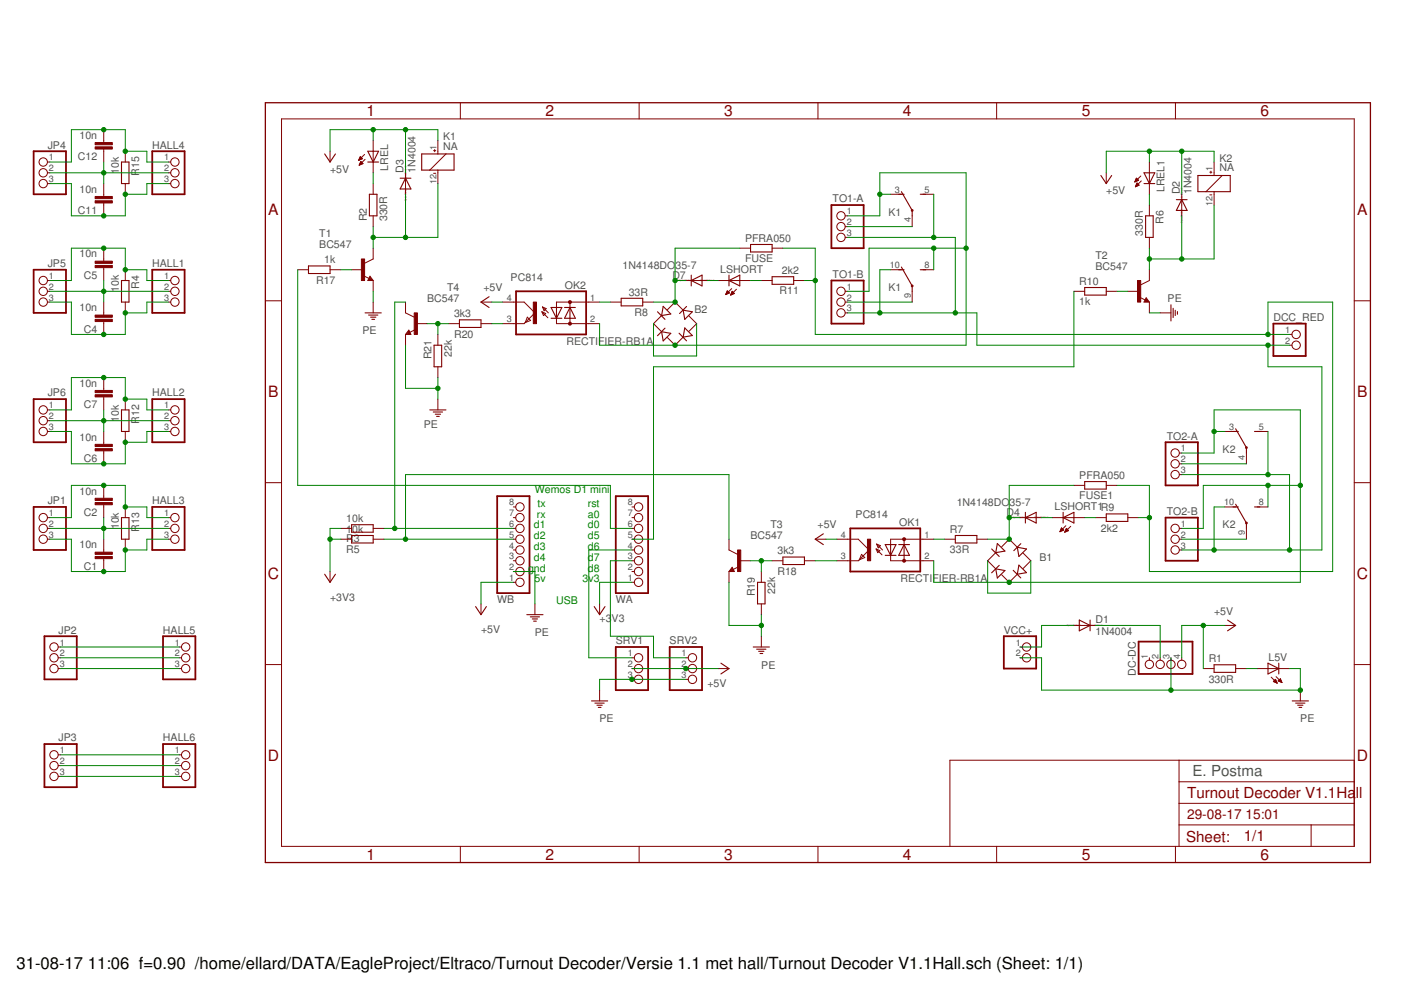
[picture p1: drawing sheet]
<svg xmlns="http://www.w3.org/2000/svg" width="297mm" height="210mm" viewBox="0 0 297 210" stroke-linecap="round" stroke-linejoin="round" font-family="sans-serif">
<defs><g id="words">
<g font-size="3.5">
<text x="3.5" y="205.4">31-08-17</text>
<text x="18.6" y="205.4">11:06 f=0.90 /home/ellard/DATA/EagleProject/Eltraco/Turnout Decoder/Versie 1.1 met hall/Turnout Decoder V1.1Hall.sch (Sheet: 1/1)</text>
</g>
<g font-size="3.3" fill="#800000">
<text x="77.7" y="24.7">1</text>
<text x="115.6" y="24.7">2</text>
<text x="153.5" y="24.7">3</text>
<text x="191.5" y="24.7">4</text>
<text x="229.4" y="24.7">5</text>
<text x="267.3" y="24.7">6</text>
<text x="56.9" y="45.7">A</text>
<text x="287.7" y="45.7">A</text>
<text x="56.9" y="84.2">B</text>
<text x="287.7" y="84.2">B</text>
<text x="56.8" y="122.8">C</text>
<text x="287.6" y="122.8">C</text>
<text x="56.8" y="161.3">D</text>
<text x="287.6" y="161.3">D</text>
<text x="77.7" y="182.3">1</text>
<text x="115.6" y="182.3">2</text>
<text x="153.5" y="182.3">3</text>
<text x="191.5" y="182.3">4</text>
<text x="229.4" y="182.3">5</text>
<text x="267.3" y="182.3">6</text>
</g>
<text font-size="3.2" fill="#505050" x="252.8" y="164.6">E. Postma</text>
<g font-size="3.2" fill="#800000">
<text x="251.7" y="169.2">Turnout Decoder V1.1Ha</text>
<text x="287.5" y="169.2">ll</text>
<text x="251.5" y="178.4">Sheet:</text>
<text x="263.7" y="178.3">1/1</text>
</g>
<g font-size="2.9" fill="#800000">
<text x="251.7" y="173.7">29-08-17</text>
<text x="264.1" y="173.7">15:01</text>
</g>
<g font-size="2.2" fill="#505050">
<text x="16.9" y="29.4">10n</text>
<text x="94" y="29.8">K1</text>
<text x="10.1" y="31.5">JP4</text>
<text x="16.5" y="34">C12</text>
<text x="32.3" y="31.5">HALL4</text>
<text x="94" y="31.7">NA</text>
<text x="258.5" y="34.3">K2</text>
<text x="16.9" y="40.9">10n</text>
<text x="25.2" y="36.8" transform="rotate(-90 25.2 36.8)">10k</text>
<text x="29.5" y="37.3" transform="rotate(-90 29.5 37.3)">R15</text>
<text x="70" y="36.6">+5V</text>
<text x="82.3" y="36.2" transform="rotate(-90 82.3 36.2)">LREL</text>
<text x="85.5" y="36.6" transform="rotate(-90 85.5 36.6)">D3</text>
<text x="88.1" y="36.6" transform="rotate(-90 88.1 36.6)">1N4004</text>
<text x="234.5" y="41.2">+5V</text>
<text x="246.9" y="40.7" transform="rotate(-90 246.9 40.7)">LREL1</text>
<text x="250.1" y="41.2" transform="rotate(-90 250.1 41.2)">D2</text>
<text x="252.6" y="41.2" transform="rotate(-90 252.6 41.2)">1N4004</text>
<text x="258.5" y="36.3">NA</text>
<text x="16.5" y="45.4">C11</text>
<text x="77.8" y="46.9" transform="rotate(-90 77.8 46.9)">R2</text>
<text x="82.1" y="46.9" transform="rotate(-90 82.1 46.9)">330R</text>
<text x="176.5" y="42.9">TO1-A</text>
<text x="188.4" y="45.8">K1</text>
<text x="246.6" y="47.5" transform="rotate(-90 246.6 47.5)">R6</text>
<text x="67.7" y="52.6">BC547</text>
<text x="67.7" y="50.3">T1</text>
<text x="158" y="51.3">PFRA050</text>
<text x="242.3" y="50" transform="rotate(-90 242.3 50)">330R</text>
<text x="10.1" y="56.6">JP5</text>
<text x="16.9" y="54.6">10n</text>
<text x="17.8" y="59.1">C5</text>
<text x="32.3" y="56.6">HALL1</text>
<text x="68.8" y="55.8">1k</text>
<text x="108.3" y="59.5">PC814</text>
<text x="132" y="57">1N4148DO</text>
<text x="142.6" y="59">D7</text>
<text x="143.2" y="57">35-7</text>
<text x="152.7" y="57.9">LSHORT</text>
<text x="158" y="55.6">FUSE</text>
<text x="165.8" y="58.1">2k2</text>
<text x="176.5" y="58.9">TO1-B</text>
<text x="232.3" y="57.2">BC547</text>
<text x="232.3" y="54.9">T2</text>
<text x="25.2" y="62" transform="rotate(-90 25.2 62)">10k</text>
<text x="29.5" y="61.2" transform="rotate(-90 29.5 61.2)">R4</text>
<text x="67" y="60.2">R17</text>
<text x="90.6" y="64.1">BC547</text>
<text x="94.8" y="61.8">T4</text>
<text x="102.5" y="61.8">+5V</text>
<text x="119.8" y="61.2">OK2</text>
<text x="133.3" y="62.7">33R</text>
<text x="165.3" y="62.4">R11</text>
<text x="188.4" y="61.8">K1</text>
<text x="228.8" y="64.7">1k</text>
<text x="228.8" y="60.4">R10</text>
<text x="247.6" y="64.1">PE</text>
<text x="16.9" y="66">10n</text>
<text x="17.8" y="70.6">C4</text>
<text x="76.8" y="70.9">PE</text>
<text x="96.3" y="67.3">3k3</text>
<text x="96.3" y="71.6">R20</text>
<text x="134.6" y="67">R8</text>
<text x="147.2" y="66.3">B2</text>
<text x="270" y="68.1">DCC_RED</text>
<text x="91.5" y="76.2" transform="rotate(-90 91.5 76.2)">R21</text>
<text x="95.8" y="75.7" transform="rotate(-90 95.8 75.7)">22k</text>
<text x="120.1" y="73.2">RECTIFIER-RB1A</text>
<text x="16.9" y="82">10n</text>
<text x="10.1" y="84.1">JP6</text>
<text x="17.8" y="86.6">C7</text>
<text x="25.2" y="89.4" transform="rotate(-90 25.2 89.4)">10k</text>
<text x="29.5" y="89.9" transform="rotate(-90 29.5 89.9)">R12</text>
<text x="32.3" y="84.1">HALL2</text>
<text x="16.9" y="93.4">10n</text>
<text x="89.9" y="90.8">PE</text>
<text x="247.4" y="93.2">TO2-A</text>
<text x="17.8" y="98">C6</text>
<text x="228.8" y="101.5">PFRA050</text>
<text x="259.2" y="96">K2</text>
<text x="10.1" y="106.9">JP1</text>
<text x="16.9" y="104.9">10n</text>
<text x="32.3" y="106.9">HALL3</text>
<text x="202.8" y="107.3">1N4148DO</text>
<text x="214.1" y="107.3">35-7</text>
<text x="228.8" y="105.9">FUSE1</text>
<text x="17.8" y="109.4">C2</text>
<text x="25.2" y="112.2" transform="rotate(-90 25.2 112.2)">10k</text>
<text x="29.5" y="112.7" transform="rotate(-90 29.5 112.7)">R13</text>
<text x="73.4" y="110.7">10k</text>
<text x="73.4" y="113">10k</text>
<text x="163.4" y="112">T3</text>
<text x="173.3" y="112">+5V</text>
<text x="181.4" y="109.8">PC814</text>
<text x="190.6" y="111.5">OK1</text>
<text x="201.4" y="113">R7</text>
<text x="213.4" y="109.3">D4</text>
<text x="223.6" y="108.2">LSHORT1R9</text>
<text x="233.4" y="112.7">2k2</text>
<text x="247.4" y="109.2">TO2-B</text>
<text x="259.2" y="112">K2</text>
<text x="16.9" y="116.3">10n</text>
<text x="73.4" y="115">R3</text>
<text x="73.4" y="117.3">R5</text>
<text x="159.1" y="114.3">BC547</text>
<text x="164.8" y="117.5">3k3</text>
<text x="201.4" y="117.3">33R</text>
<text x="220.4" y="118.9">B1</text>
<text x="17.8" y="120.9">C1</text>
<text x="164.4" y="125.9" transform="rotate(-90 164.4 125.9)">22k</text>
<text x="164.8" y="121.9">R18</text>
<text x="191" y="123.5">RECTIFIER-RB1A</text>
<text x="70" y="127.4">+3V3</text>
<text x="105.4" y="127.9">WB</text>
<text x="127.1" y="131.9">+3</text>
<text x="129.7" y="131.9">V3</text>
<text x="130.6" y="127.9">WA</text>
<text x="160.1" y="126.4" transform="rotate(-90 160.1 126.4)">R19</text>
<text x="257.4" y="130.3">+5V</text>
<text x="12.4" y="134.3">JP2</text>
<text x="34.6" y="134.3">HALL5</text>
<text x="102" y="134.2">+5V</text>
<text x="113.4" y="134.9">PE</text>
<text x="130.6" y="136.6">SRV1</text>
<text x="142" y="136.6">SRV2</text>
<text x="212.8" y="134.3">VCC+</text>
<text x="232.3" y="134.7">1N4004</text>
<text x="232.3" y="132.2">D1</text>
<text x="161.4" y="141.8">PE</text>
<text x="240.8" y="143.3" transform="rotate(-90 240.8 143.3)">DC-DC</text>
<text x="256.3" y="140.4">R1</text>
<text x="268.9" y="140.2">L5V</text>
<text x="150" y="145.6">+5V</text>
<text x="256.3" y="144.7">330R</text>
<text x="127.1" y="153.2">PE</text>
<text x="275.7" y="153.2">PE</text>
<text x="12.4" y="157.2">JP3</text>
<text x="34.6" y="157.2">HALL6</text>
</g>
<g font-size="2.2" fill="#008000">
<text x="113.4" y="104.5">Wemos D1 mini</text>
<text x="114" y="107.5">tx</text>
<text x="124.6" y="107.5">rst</text>
<text x="113.2" y="112">d1</text>
<text x="113.8" y="109.8">rx</text>
<text x="124.6" y="109.8">a0</text>
<text x="124.6" y="112">d0</text>
<text x="113.2" y="114.3">d2</text>
<text x="113.2" y="116.6">d3</text>
<text x="113.2" y="118.9">d4</text>
<text x="124.6" y="114.3">d5</text>
<text x="124.6" y="116.6">d6</text>
<text x="124.6" y="118.9">d7</text>
<text x="112" y="121.2">gnd</text>
<text x="113.3" y="123.5">5v</text>
<text x="123.5" y="123.5">3v3</text>
<text x="124.6" y="121.2">d8</text>
<text x="117.9" y="128">USB</text>
</g>
<g font-size="1.9" fill="#505050">
<text x="10.4" y="34">1</text>
<text x="34.8" y="34">1</text>
<text x="92.5" y="31.7" transform="rotate(-90 92.5 31.7)">1</text>
<text x="10.4" y="36.3">2</text>
<text x="10.4" y="38.6">3</text>
<text x="34.8" y="36.3">2</text>
<text x="34.8" y="38.6">3</text>
<text x="92.5" y="39.1" transform="rotate(-90 92.5 39.1)">12</text>
<text x="189.7" y="40.9">3</text>
<text x="196" y="40.9">5</text>
<text x="257.1" y="36.3" transform="rotate(-90 257.1 36.3)">1</text>
<text x="179.5" y="45.5">1</text>
<text x="179.5" y="47.7">2</text>
<text x="193.1" y="47.2" transform="rotate(-90 193.1 47.2)">4</text>
<text x="257.1" y="43.7" transform="rotate(-90 257.1 43.7)">12</text>
<text x="179.5" y="50">3</text>
<text x="10.4" y="59.2">1</text>
<text x="34.8" y="59.2">1</text>
<text x="188.7" y="56.9">10</text>
<text x="196" y="56.9">8</text>
<text x="10.4" y="61.4">2</text>
<text x="10.4" y="63.7">3</text>
<text x="34.8" y="61.4">2</text>
<text x="34.8" y="63.7">3</text>
<text x="107.4" y="63.7">4</text>
<text x="125.2" y="63.7">1</text>
<text x="179.5" y="61.4">1</text>
<text x="179.5" y="63.7">2</text>
<text x="193.1" y="63.2" transform="rotate(-90 193.1 63.2)">9</text>
<text x="107.4" y="68.3">3</text>
<text x="125.2" y="68.3">2</text>
<text x="179.5" y="66">3</text>
<text x="272.5" y="70.6">1</text>
<text x="272.5" y="72.9">2</text>
<text x="10.4" y="86.6">1</text>
<text x="10.4" y="88.9">2</text>
<text x="34.8" y="86.6">1</text>
<text x="34.8" y="88.9">2</text>
<text x="10.4" y="91.2">3</text>
<text x="34.8" y="91.2">3</text>
<text x="250.4" y="95.7">1</text>
<text x="260.6" y="91.2">3</text>
<text x="266.9" y="91.2">5</text>
<text x="250.4" y="98">2</text>
<text x="250.4" y="100.3">3</text>
<text x="263.9" y="97.4" transform="rotate(-90 263.9 97.4)">4</text>
<text x="107.9" y="107.2">8</text>
<text x="133.1" y="107.2">8</text>
<text x="259.5" y="107.2">10</text>
<text x="266.9" y="107.2">8</text>
<text x="10.4" y="109.4">1</text>
<text x="10.4" y="111.7">2</text>
<text x="34.8" y="109.4">1</text>
<text x="34.8" y="111.7">2</text>
<text x="107.9" y="111.7">6</text>
<text x="107.9" y="109.4">7</text>
<text x="133.1" y="111.7">6</text>
<text x="133.1" y="109.4">7</text>
<text x="250.4" y="111.7">1</text>
<text x="263.9" y="113.4" transform="rotate(-90 263.9 113.4)">9</text>
<text x="10.4" y="114">3</text>
<text x="34.8" y="114">3</text>
<text x="107.9" y="118.6">3</text>
<text x="107.9" y="116.3">4</text>
<text x="107.9" y="114">5</text>
<text x="133.1" y="118.6">3</text>
<text x="133.1" y="116.3">4</text>
<text x="133.1" y="114">5</text>
<text x="178.3" y="118.6">3</text>
<text x="178.3" y="114">4</text>
<text x="196" y="114">1</text>
<text x="196" y="118.6">2</text>
<text x="250.4" y="114">2</text>
<text x="250.4" y="116.3">3</text>
<text x="107.9" y="123.2">1</text>
<text x="107.9" y="120.9">2</text>
<text x="133.1" y="123.2">1</text>
<text x="133.1" y="120.9">2</text>
<text x="12.7" y="136.9">1</text>
<text x="37.1" y="136.9">1</text>
<text x="215.4" y="136.9">1</text>
<text x="12.7" y="139.1">2</text>
<text x="12.7" y="141.4">3</text>
<text x="37.1" y="139.1">2</text>
<text x="37.1" y="141.4">3</text>
<text x="133.1" y="139.1">1</text>
<text x="133.1" y="141.4">2</text>
<text x="133.1" y="143.7">3</text>
<text x="144.5" y="139.1">1</text>
<text x="144.5" y="141.4">2</text>
<text x="144.5" y="143.7">3</text>
<text x="215.4" y="139.1">2</text>
<text x="243.4" y="139.7" transform="rotate(-90 243.4 139.7)">1</text>
<text x="245.7" y="139.7" transform="rotate(-90 245.7 139.7)">2</text>
<text x="247.9" y="139.7" transform="rotate(-90 247.9 139.7)">3</text>
<text x="250.2" y="139.7" transform="rotate(-90 250.2 139.7)">4</text>
<text x="12.7" y="159.7">1</text>
<text x="37.1" y="159.7">1</text>
<text x="12.7" y="162">2</text>
<text x="12.7" y="164.3">3</text>
<text x="37.1" y="162">2</text>
<text x="37.1" y="164.3">3</text>
</g>
<g font-size=".5" fill="#800080">
<text x="86.2" y="40" transform="rotate(-90 86.2 40)">1</text>
<text x="86.2" y="38.1" transform="rotate(-90 86.2 38.1)">SpiceOrder 2</text>
<text x="86.2" y="42.7" transform="rotate(-90 86.2 42.7)">SpiceOrder</text>
<text x="250.7" y="47.3" transform="rotate(-90 250.7 47.3)">SpiceOrder</text>
<text x="250.7" y="44.5" transform="rotate(-90 250.7 44.5)">1</text>
<text x="250.7" y="42.7" transform="rotate(-90 250.7 42.7)">SpiceOrder 2</text>
<text x="143.9" y="59.7">SpiceOrder 2</text>
<text x="148.5" y="59.7">SpiceOrder 1</text>
<text x="214.8" y="109.9">SpiceOrder 2</text>
<text x="219.3" y="109.9">SpiceOrder 1</text>
<text x="226.2" y="132.8">SpiceOrder</text>
<text x="228.9" y="132.8">1</text>
<text x="230.8" y="132.8">SpiceOrder 2</text>
</g>
</g></defs>
<g fill="none" stroke="#800000" stroke-width=".38">
<path d="M7.1 32.1h6.9v9.1h-6.9zM32.3 32.1h6.8v9.1h-6.8zM7.1 57.2h6.9v9.1h-6.9zM32.3 57.2h6.8v9.1h-6.8zM176.3 43.5h6.8v9.1h-6.8zM176.3 59.5h6.8v9.1h-6.8zM109.4 61.8h14.9v9.1h-14.9zM270 68.6h6.8v6.9h-6.8zM7.1 84.6h6.9v9.2h-6.9zM32.3 84.6h6.8v9.2h-6.8zM247.1 93.8h6.9v9.1h-6.9zM7.1 107.5h6.9v9.1h-6.9z"/>
<path d="M32.3 107.5h6.8v9.1h-6.8zM105.4 105.2h6.9v20.6h-6.9zM130.6 105.2h6.8v20.6h-6.8zM180.3 112h14.8v9.2h-14.8zM247.1 109.7h6.9v9.2h-6.9zM9.4 134.9h6.9v9.1h-6.9zM34.6 134.9h6.8v9.1h-6.8zM130.6 137.2h6.8v9.1h-6.8zM142 137.2h6.8v9.1h-6.8zM212.8 134.9h6.9v6.9h-6.9zM241.4 136h11.4v6.9h-11.4zM9.4 157.8h6.9v9.1h-6.9z"/>
<path d="M34.6 157.8h6.8v9.1h-6.8z"/>
<circle cx="193.4" cy="44.6" r=".11"/>
<circle cx="120.8" cy="68.6" r=".23"/>
<circle cx="120.8" cy="64.1" r=".23"/>
<circle cx="193.4" cy="60.6" r=".11"/>
<circle cx="264.3" cy="94.9" r=".11"/>
<circle cx="191.7" cy="118.9" r=".23"/>
<circle cx="191.7" cy="114.3" r=".23"/>
<circle cx="264.3" cy="110.9" r=".11"/>
</g>
<g fill="none" stroke="#800000" stroke-width=".21">
<path d="M10.1 34.4h.5M10.1 38.9h.5M10.1 36.6h.5M22 27.5v2.7M22 31.6v2.8M22 38.9v2.8M26.6 32.1v2.3M26.6 38.9v2.3M35.7 34.4h.5M35.7 38.9h.5M35.7 36.6h.5M59.7 25.2h227.4v154.3h-227.4z"/>
<path d="M70 32.1v2.3M76.1 33.9h.1M76.1 33.8h.4M76.2 33.7h.5M76.2 35h.1M76.2 33.6h.6M76.2 34.9h.3M76.3 33.5h.4M76.3 34.8h.5M76.3 33.4h.3M76.3 34.7h.6M76.3 33.3h.2"/>
<path d="M76.4 34.6h.4M76.4 33.2l.4 .5-.8 .3zM76.4 34.5h.3M76.5 34.4h.1M76.5 34.2l-.3 .8M76.5 34.2l.5 .5-.8 .3M76.5 34.2h.1M77.3 32.7l-1.3 1.3M77.4 33.8l-1.2 1.2M79.1 29.8v6.8M79.1 38.9v2.3M86 36.6v4.6"/>
<path d="M91.9 31.9h.5M91.9 36.7h.5M92.2 31.7v.5M92.8 29.8v2.8M92.8 36.1v2.8M94.6 32.6l-3.5 3.5M97.6 21.8v3.4M135.5 21.8v3.4M173.4 21.8v3.4M211.3 21.8v3.4M234.5 36.6v2.3M240.6 38.6h.1"/>
<path d="M240.7 38.5h.2M240.7 38.4h.4M240.7 38.2h.7M240.8 39.5h.1M240.8 38.1h.5M240.8 39.4h.4M240.8 38h.4M240.9 39.3h.5M240.9 37.9h.2M240.9 39.2h.5M240.9 37.8h.1M240.9 37.8l.5 .4-.8 .4z"/>
<path d="M240.9 39.1h.4M241 39h.2M241 38.9h.1M241.1 38.8l.4 .5-.8 .3zM241.9 37.3l-1.3 1.3M242 38.4l-1.3 1.2M243.7 34.4v6.8M249.2 21.8v3.4M256.5 36.5h.4M256.7 36.3v.4M257.4 34.4v2.8M259.1 37.2l-3.4 3.4"/>
<path d="M10.1 59.5h.5M22 43v2.8M22 52.6v2.8M22 56.7v2.8M26.6 57.2v2.3M35.7 59.5h.5M63.1 57.2h2.3M70 57.2h2.3M74.5 57.2h2.3M77.1 58.5l1.1 .5M78.4 58.6l.7 .9h-1.1zM79.1 45.8v2.2"/>
<path d="M79.1 52.6v2.3l-1.8 .9M79.1 59.5v2.3M145.4 59.5h4.6M152.3 59.5h6.8M156.8 52.6h2.3M161.4 59.5h2.3M163.7 52.6h2.3M168.3 59.5h2.3M179.2 45.8h.5M179.2 48h.5M179.2 50.3h.5M188.8 41.2h2.3"/>
<path d="M188.8 57.2h2.3M193.4 45.8v2.2M195.7 41.2h2.3M195.7 57.2h2.3M243.7 43.5v2.3M243.7 50.3v2.3M243.7 57.2v2.3l-1.8 .9M250.5 41.2v4.6M256.5 41.3h.4M257.4 40.6v2.9M10.1 61.8h.5M10.1 64.1h.5"/>
<path d="M22 64.1v2.7M22 68.2v2.7M26.6 64.1v2.2M35.7 61.8h.5M35.7 64.1h.5M56.3 63.8h3.4M79.1 64.1v2.2M86 64.1v2.2l1.8 .9M86 70.9v2.3M86.7 70l.4 .9h-1.1zM88 69.9l-1.1 .6M88.3 68.6h2.3"/>
<path d="M92.8 70.9v2.3M92.8 77.8v2.3M95.1 68.6h2.3M102 68.6h2.3M102 64.1h2.3M106.6 64.1h4.5l2.3 2.2-2.3 2.3h-4.5M111.8 67.2l.7 .7-1.1 .5zM114.9 66.1l1.3 1.3M114.9 66.1l.8 .4-.5 .4zM115 65.1l.8 .3-.4 .5zM115 65.1l1.3 1.2M118 67.5v1.1h9.1"/>
<path d="M120.8 64.1v1.1M120.8 67.5v1.1M127.1 64.1h-9.1v1.1M129.4 64.1h2.3M136.3 64.1h2.3M140.3 66.9l-1.7 1.7 1.7 1.7M141.5 65.7l1.6-1.6 1.7 1.7M144.8 71.5l-1.7 1.7-1.6-1.6M146.1 67l1.6 1.6-1.6 1.7M153.9 62.4h.2M153.9 62.3h.4M154 62.2h.5"/>
<path d="M154 62.1h.6M154.1 62h.4M154.1 61.8h.3M154.2 61.7h.1M154.2 61.7l.5 .4-.8 .4zM154.9 62.5h.2M155 62.4h.3M155 62.3h.6M155.1 62.2h.5M155.1 62.1h.4M155.1 61.2l-1.2 1.3M155.2 62h.2"/>
<path d="M155.2 61.8h.1M155.2 61.8l.5 .4-.8 .4zM156.1 61.3l-1.2 1.3M179.2 61.8h.5M179.2 64.1h.5M179.2 66.3h.5M193.4 61.8v2.3M227.7 61.8h2.3M234.5 61.8h2.3M239.1 61.8h2.3M241.7 63.1l1.1 .5M243 63.1l.7 1h-1.2z"/>
<path d="M243.7 64.1v2.2M246 66.3h2.3M273.4 70.9h.5M273.4 73.2h.5M287.1 63.8h3.5M10.1 91.5h.5M10.1 86.9h.5M10.1 89.2h.5M22 80.1v2.7M22 84.2v2.7M22 91.5v2.7M22 95.6v2.7"/>
<path d="M26.6 84.6v2.3M26.6 91.5v2.3M35.7 91.5h.5M35.7 86.9h.5M35.7 89.2h.5M92.8 84.6v2.3M250 96.1h.5M250 98.3h.5M259.7 91.5h2.3M264.3 96.1v2.2M266.6 91.5h2.2M10.1 114.3h.5"/>
<path d="M10.1 112h.5M10.1 109.7h.5M22 102.9v2.7M22 107v2.7M22 114.3v2.8M22 118.4v2.8M26.6 107.5v2.2M26.6 114.3v2.3M35.7 114.3h.5M35.7 112h.5M35.7 109.7h.5M56.3 102.3h3.4"/>
<path d="M72.3 114.3h2.2M72.3 112h2.2M79.1 114.3h2.3M79.1 112h2.3M108.8 118.9h.5M108.8 116.6h.5M108.8 114.3h.5M108.8 112h.5M108.8 109.7h.5M108.8 107.5h.5M134 118.9h.5M134 116.6h.5"/>
<path d="M134 114.3h.5M134 112h.5M134 109.7h.5M134 107.5h.5M154.6 114.3v2.3l1.8 .9M156.8 118.9h2.3M163.7 118.9h2.3M170.6 118.9h2.2M172.8 114.3h2.3M177.4 114.3h4.6l2.3 2.3-2.1 2.1M182.2 118.7l-.2 .2h-4.6M182.7 117.5l.6 .7-1.1 .5z"/>
<path d="M185.8 116.4l1.2 1.2M185.8 116.4l.7 .3-.4 .5zM185.9 115.4l.8 .3-.5 .5zM185.9 115.4l1.2 1.2M188.8 117.8v1.1h9.2M191.7 114.3v1.2M191.7 117.8v1.1M198 114.3h-9.2v1.2M200.3 114.3h2.2M207.1 114.3h2.3M211.1 117.2l-1.7 1.7 1.7 1.7M212.4 116l1.6-1.7 1.7 1.7"/>
<path d="M216.3 109.7h4.5M216.9 117.3l1.6 1.6-1.6 1.6M223.1 109.7h6.9M224.8 112.6h.1M224.8 112.5h.4M224.9 112.4h.5M224.9 112.3h.5M224.9 112.2h.4M225 112.1h.2M225 112h.1M225.1 111.9l.4 .5-.8 .3zM225.8 112.7h.2"/>
<path d="M225.8 112.6h.4M225.9 112.5h.6M225.9 112.4h.6M226 111.5l-1.3 1.2M226 112.3h.4M226 112.2h.3M226.1 112.1h.1M226.1 112l.4 .5-.8 .3zM227 111.6l-1.3 1.2M227.7 102.9h2.3M232.3 109.7h2.2M234.5 102.9h2.3"/>
<path d="M239.1 109.7h2.3M250 116.6h.5M250 114.3h.5M250 112h.5M250 100.6h.5M259.7 107.5h2.3M264.3 112v2.3M266.6 107.5h2.2M287.1 102.3h3.5M12.3 137.2h.5M12.3 139.5h.5M38 137.2h.5"/>
<path d="M38 139.5h.5M70 121.2v2.3M102 128v2.3M108.8 123.5h.5M108.8 121.2h.5M113.4 128v2.3M127.1 128v2.3M134 123.5h.5M134 121.2h.5M134 139.5h.5M145.4 139.5h.5M154.6 121.2v2.3"/>
<path d="M155.2 120.3l.5 .9h-1.1zM156.6 120.2l-1.2 .5M161.4 121.2v2.3M161.4 128v2.3M161.4 134.9v2.3M215.7 121.8l-1.7 1.7-1.6-1.6M216.3 137.2h.5M216.3 139.5h.5M227.7 132.6h4.6M243.7 139.5v.5M246 139.5v.5M248.3 139.5v.5"/>
<path d="M250.5 139.5v.5M259.7 132.6h2.3M12.3 141.8h.5M38 141.8h.5M56.3 140.9h3.4M127.1 146.3v2.3M134 141.8h.5M134 144h.5M145.4 141.8h.5M145.4 144h.5M152.3 141.8h2.3M255.1 141.8h2.3"/>
<path d="M262 141.8h2.3M266.6 141.8h6.8M269.5 143.6l1.3 1.2M270 144.5h.6M270.1 144.4h.5M270.2 144.6h.5M270.2 144.3h.3M270.3 144.1h.2M270.4 144.7h.3M270.4 144l.4 .8-.8-.3zM270.6 143.5l1.2 1.2M270.6 144.8h.1"/>
<path d="M271 144.4h.7M271.1 144.3h.5M271.2 144.5h.5M271.3 144.1h.2M271.4 144h.1M271.4 144.6h.3M271.5 143.9l-.5 .5 .8 .3M271.5 143.9l.3 .8M271.5 143.9h.1M271.7 144.7h.1M275.7 146.3v2.3M287.1 140.9h3.5"/>
<path d="M12.3 160h.5M12.3 162.3h.5M12.3 164.6h.5M38 160h.5M38 162.3h.5M38 164.6h.5M97.6 179.5v3.4M135.5 179.5v3.4M173.4 179.5v3.4M211.3 179.5v3.4M249.2 179.5v3.4M250 174.9h37.1"/>
<path d="M250 161.2v18.3M250 170.3h37.1M250 165.8h37.1M278 174.9v4.6M287.1 161.2h-85.7v18.3"/>
<circle cx="9.2" cy="36.6" r=".89"/>
<circle cx="9.2" cy="34.4" r=".89"/>
<circle cx="9.2" cy="38.9" r=".89"/>
<circle cx="37.1" cy="34.4" r=".89"/>
<circle cx="37.1" cy="36.6" r=".89"/>
<circle cx="37.1" cy="38.9" r=".89"/>
<circle cx="9.2" cy="59.5" r=".89"/>
<circle cx="37.1" cy="59.5" r=".89"/>
<circle cx="178.3" cy="45.8" r=".89"/>
<circle cx="178.3" cy="50.3" r=".89"/>
<circle cx="178.3" cy="48" r=".89"/>
<circle cx="9.2" cy="64.1" r=".89"/>
<circle cx="9.2" cy="61.8" r=".89"/>
<circle cx="37.1" cy="64.1" r=".89"/>
<circle cx="37.1" cy="61.8" r=".89"/>
<circle cx="178.3" cy="66.3" r=".89"/>
<circle cx="178.3" cy="61.8" r=".89"/>
<circle cx="178.3" cy="64.1" r=".89"/>
<circle cx="274.8" cy="70.9" r=".89"/>
<circle cx="274.8" cy="73.2" r=".89"/>
<circle cx="9.2" cy="86.9" r=".89"/>
<circle cx="9.2" cy="89.2" r=".89"/>
<circle cx="9.2" cy="91.5" r=".89"/>
<circle cx="37.1" cy="86.9" r=".89"/>
<circle cx="37.1" cy="91.5" r=".89"/>
<circle cx="37.1" cy="89.2" r=".89"/>
<circle cx="249.2" cy="98.3" r=".89"/>
<circle cx="249.2" cy="96.1" r=".89"/>
<circle cx="9.2" cy="109.7" r=".89"/>
<circle cx="9.2" cy="112" r=".89"/>
<circle cx="9.2" cy="114.3" r=".89"/>
<circle cx="37.1" cy="109.7" r=".89"/>
<circle cx="37.1" cy="112" r=".89"/>
<circle cx="37.1" cy="114.3" r=".89"/>
<circle cx="110.2" cy="109.7" r=".89"/>
<circle cx="110.2" cy="118.9" r=".89"/>
<circle cx="110.2" cy="112" r=".89"/>
<circle cx="110.2" cy="114.3" r=".89"/>
<circle cx="110.2" cy="107.5" r=".89"/>
<circle cx="110.2" cy="116.6" r=".89"/>
<circle cx="135.4" cy="112" r=".89"/>
<circle cx="135.4" cy="107.5" r=".89"/>
<circle cx="135.4" cy="109.7" r=".89"/>
<circle cx="135.4" cy="118.9" r=".89"/>
<circle cx="135.4" cy="114.3" r=".89"/>
<circle cx="135.4" cy="116.6" r=".89"/>
<circle cx="249.2" cy="114.3" r=".89"/>
<circle cx="249.2" cy="100.6" r=".89"/>
<circle cx="249.2" cy="116.6" r=".89"/>
<circle cx="249.2" cy="112" r=".89"/>
<circle cx="11.5" cy="137.2" r=".89"/>
<circle cx="11.5" cy="139.5" r=".89"/>
<circle cx="39.4" cy="137.2" r=".89"/>
<circle cx="39.4" cy="139.5" r=".89"/>
<circle cx="110.2" cy="123.5" r=".89"/>
<circle cx="110.2" cy="121.2" r=".89"/>
<circle cx="135.4" cy="139.5" r=".89"/>
<circle cx="135.4" cy="123.5" r=".89"/>
<circle cx="135.4" cy="121.2" r=".89"/>
<circle cx="146.8" cy="139.5" r=".89"/>
<circle cx="217.7" cy="139.5" r=".89"/>
<circle cx="217.7" cy="137.2" r=".89"/>
<circle cx="11.5" cy="141.8" r=".89"/>
<circle cx="39.4" cy="141.8" r=".89"/>
<circle cx="135.4" cy="144" r=".89"/>
<circle cx="135.4" cy="141.8" r=".89"/>
<circle cx="146.8" cy="141.8" r=".89"/>
<circle cx="146.8" cy="144" r=".89"/>
<circle cx="243.7" cy="140.9" r=".89"/>
<circle cx="246" cy="140.9" r=".89"/>
<circle cx="248.3" cy="140.9" r=".89"/>
<circle cx="250.5" cy="140.9" r=".89"/>
<circle cx="11.5" cy="162.3" r=".89"/>
<circle cx="11.5" cy="164.6" r=".89"/>
<circle cx="11.5" cy="160" r=".89"/>
<circle cx="39.4" cy="164.6" r=".89"/>
<circle cx="39.4" cy="162.3" r=".89"/>
<circle cx="39.4" cy="160" r=".89"/>
</g>
<g fill="none" stroke="#800000" stroke-width=".23">
<path d="M25.8 34.4h1.5v4.5h-1.5zM68.8 32.6l1.2 1.8 1.1-1.8M78 32.1h2.3l-1.2 2.3zM78 34.4h2.3M84.8 37.8h2.3M86 37.8l1.1 2.3h-2.3zM89.4 32.6h6.9v3.5h-6.9zM233.4 37.2l1.1 1.7 1.2-1.7M242.5 36.6h2.3l-1.1 2.3zM242.5 38.9h2.3M254 37.2h6.8v3.4h-6.8zM25.8 59.5h1.5v4.6h-1.5z"/>
<path d="M65.4 56.4h4.6v1.6h-4.6zM78.3 41.2h1.6v4.6h-1.6zM78.4 59l.1 .2h-.3l.2-.4 .5 .6h-.7M146.6 59.5l2.2-1.2v2.3zM146.6 58.3v2.3M154.6 59.5l2.2-1.2v2.3zM154.6 58.3v2.3M159.1 51.8h4.6v1.6h-4.6zM163.7 58.7h4.6v1.6h-4.6zM190.5 41.2h1.2M190.5 57.2h1.2M191.1 40.6l2.3 4v1.2"/>
<path d="M191.1 56.6l2.3 4v1.2M195.1 41.2h1.2M195.1 57.2h1.2M242.9 45.8h1.6v4.5h-1.6zM249.4 42.3h2.3M250.5 42.3l1.2 2.3h-2.3zM77.4 66.3h3.4M78.1 66.8h2M78.6 67.2h1.1M78.8 67.7h.6M86.7 70.4l-.1 .3h.3l-.2-.5-.5 .6h.7M92 73.2h1.6v4.6h-1.6z"/>
<path d="M97.4 67.8h4.6v1.6h-4.6zM103.7 62.9l-1.7 1.2 1.7 1.1M116.8 65.2h2.3l-1.1 2.3zM116.8 67.5h2.3M118 65.2v2.3M119.7 65.2h2.3M120.8 65.2l1.2 2.3h-2.3zM120.8 65.2v2.3M131.7 63.2h4.6v1.7h-4.6zM139.4 66.1l1.6 1.6M140.3 70.3l1.9 .4-1.6 1.6zM140.6 65l1.6 1.6-1.9 .3z"/>
<path d="M141 69.6l-1.6 1.6M144 70.7l1.6 1.6M144.8 65.8l2 .3-1.6 1.6zM145.2 69.5l1.6 1.6-2 .4zM145.6 65l-1.5 1.5M230 61h4.5v1.6h-4.5zM243 63.6l.1 .2h-.3l.2-.4 .5 .5h-.7M248.3 64.6v3.5M248.7 65.4v1.9M249.2 65.8v1.1M249.6 66.1v.5M25.8 86.9h1.5v4.6h-1.5z"/>
<path d="M91.1 86.9h3.5M91.9 87.4h1.9M92.3 87.8h1.1M92.6 88.3h.5M261.4 91.5h1.2M262 90.9l2.3 4v1.2M266 91.5h1.1M25.8 109.7h1.5v4.6h-1.5zM74.5 113.5h4.6v1.6h-4.6zM74.5 111.3h4.6v1.5h-4.6zM166 118.1h4.6v1.6h-4.6zM174.6 113.2l-1.8 1.1 1.8 1.2"/>
<path d="M187.7 115.5h2.3l-1.2 2.3zM187.7 117.8h2.3M188.8 115.5v2.3M190.5 115.5h2.3M191.7 115.5l1.1 2.3h-2.3zM191.7 115.5v2.3M202.5 113.5h4.6v1.6h-4.6zM210.2 116.4l1.7 1.6M211.5 115.3l1.6 1.5-2 .4zM211.9 119.9l-1.7 1.6M215.7 116l1.9 .4-1.6 1.6zM216 119.8l1.6 1.6-1.9 .4z"/>
<path d="M216.4 115.3l-1.5 1.5M217.4 109.7l2.3-1.1v2.3zM217.4 108.6v2.3M225.4 109.7l2.3-1.1v2.3zM225.4 108.6v2.3M230 102.1h4.5v1.6h-4.5zM234.5 109h4.6v1.6h-4.6zM261.4 107.5h1.2M262 106.9l2.3 4v1.1M266 107.5h1.1M68.8 121.8l1.2 1.7 1.1-1.7M100.8 128.6l1.2 1.7 1.1-1.7"/>
<path d="M111.7 130.3h3.4M112.4 130.8h2M112.9 131.2h1.1M113.1 131.7h.6M126 128.6l1.1 1.7 1.2-1.7M155.2 120.7l-.1 .3h.4l-.3-.5-.4 .6h.7M159.7 137.2h3.4M160.4 137.6h2M160.6 123.5h1.6v4.5h-1.6zM160.8 138.1h1.2M161.1 138.6h.6M211.1 120.6l2 .4-1.6 1.6z"/>
<path d="M214.8 120.9l1.6 1.6M228.8 131.5l2.3 1.1-2.3 1.2zM231.1 131.5v2.3M260.3 131.5l1.7 1.1-1.7 1.2M125.4 148.6h3.4M126.1 149.1h2M126.6 149.5h1.1M126.9 150h.5M152.8 140.6l1.8 1.2-1.8 1.1M257.4 140.9h4.6v1.7h-4.6zM268.8 140.6l2.3 1.2-2.3 1.1zM271.1 140.6v2.3"/>
<path d="M274 148.6h3.4M274.7 149.1h2M275.1 149.5h1.1M275.4 150h.6"/>
</g>
<g fill="#800000" stroke="#800000" stroke-width=".21">
<path d="M76.6 54.9h.7v4.6h-.7z"/>
<path d="M113.1 64.1h.6v4.5h-.6z"/>
<path d="M241.2 59.5h.7v4.6h-.7z"/>
<path d="M183.9 114.3h.7v4.6h-.7z"/>
<path d="M156.4 116.6h.7v4.6h-.7z"/>
<path d="M87.8 66.3h.7v4.6h-.7z"/>
<path d="M20.2 41.7h3.6v.4h-3.6z"/>
<path d="M20.2 42.6h3.6v.4h-3.6z"/>
<path d="M20.2 30.2h3.6v.5h-3.6z"/>
<path d="M20.2 31.1h3.6v.5h-3.6z"/>
<path d="M20.2 66.8h3.6v.5h-3.6z"/>
<path d="M20.2 67.7h3.6v.5h-3.6z"/>
<path d="M20.2 55.4h3.6v.4h-3.6z"/>
<path d="M20.2 56.3h3.6v.4h-3.6z"/>
<path d="M20.2 94.2h3.6v.5h-3.6z"/>
<path d="M20.2 95.1h3.6v.5h-3.6z"/>
<path d="M20.2 82.8h3.6v.4h-3.6z"/>
<path d="M20.2 83.7h3.6v.5h-3.6z"/>
<path d="M20.2 117.1h3.6v.4h-3.6z"/>
<path d="M20.2 118h3.6v.4h-3.6z"/>
<path d="M20.2 105.6h3.6v.5h-3.6z"/>
<path d="M20.2 106.6h3.6v.4h-3.6z"/>
</g>
<path d="M56.3 21.8h234.3v161.1h-234.3z" fill="none" stroke="#800000" stroke-width=".28"/>
<g fill="none" stroke="#008000" stroke-width=".21">
<path d="M10.6 36.6h25.1M10.6 38.9h4.5v6.9h11.5v-4.6h4.5v-2.3h4.6M10.6 34.4h4.5v-6.9h11.5v4.6h4.5v2.3h4.6M22 34.4v4.5M79.1 27.5v2.3M79.1 36.6v2.3M86 27.5v9.1M92.8 29.8v-2.3h-22.8v4.6M92.8 38.9v11.4h-13.7M243.7 32.1v2.3M250.5 32.1v9.1M257.4 34.4v-2.3h-22.9v4.5"/>
<path d="M10.6 59.5h4.5v-6.9h11.5v4.6h4.5v2.3h4.6M22 59.5v4.6M63.1 57.2v45.7h66.3v9.1h4.6M72.3 57.2h2.2M79.1 48v4.6M86 41.2v9.1M143.1 59.5h2.3M150 59.5h2.3M156.8 52.6h-13.7v11.5h-4.5M159.1 59.5h2.3M166 52.6h6.8v18.3h100.6M170.6 59.5h2.2"/>
<path d="M179.7 50.3h22.8v16M179.7 48h13.7M179.7 45.8h6.8v-9.2h18.3v36.6h-77.7v-4.6M186.5 41.2h2.3M188.8 57.2h-2.3v9.1M198 41.2v9.1M198 52.6v4.6M204.8 52.6h-20.5v9.2h-4.6M243.7 41.2v2.3M243.7 52.6v4.6M250.5 45.8v9.1M257.4 43.5v11.4h-13.7"/>
<path d="M10.6 64.1h4.5v6.8h11.5v-4.6h4.5v-2.2h4.6M10.6 61.8h25.1M79.1 61.8v2.3M86 64.1h-2.3v47.9M86 73.2v9.1h6.8M90.6 68.6h4.5M92.8 68.6v2.3M104.3 64.1h2.3M104.3 68.6h2.3M127.1 64.1h2.3M138.6 68.6v6.9h9.1v-6.9M179.7 64.1h13.7"/>
<path d="M179.7 66.3h27.4v6.9h66.3M227.7 61.8v16h-89.1v36.5h-4.6M236.8 61.8h2.3M243.7 66.3h2.3M268.8 70.9v-6.8h13.8v57.1h-38.9v-18.3h-6.9M268.8 73.2v4.6h11.5v38.8h-29.8M10.6 91.5h4.5v6.8h11.5v-4.5h4.5v-2.3h4.6M10.6 86.9h4.5v-6.8h11.5v4.5h4.5v2.3h4.6M10.6 89.2h25.1M22 86.9v4.6M92.8 80.1v4.5M250.5 96.1h6.9v-9.2h18.3v36.6h-77.7v-4.6"/>
<path d="M250.5 98.3h13.8M257.4 91.5h2.3M268.8 91.5v9.1M10.6 114.3h4.5v6.9h11.5v-4.6h4.5v-2.3h4.6M10.6 112h25.1M10.6 109.7h4.5v-6.8h11.5v4.6h4.5v2.2h4.6M22 109.7v4.6M70 114.3h2.3M72.3 112h-2.3v9.2M81.4 114.3h27.4M81.4 112h27.4M86 114.3v-13.7h68.6v13.7"/>
<path d="M134 118.9h-4.6v16h9.2v4.6h6.8M134 116.6h-9.2v22.9h9.2M159.1 118.9h4.6M161.4 118.9v2.3M172.8 118.9h4.6M175.1 114.3h2.3M198 114.3h2.3M209.4 118.9v6.9h9.1v-6.9M214 109.7h2.3M220.8 109.7h2.3M227.7 102.9h-13.7v11.4h-4.6M230 109.7h2.3"/>
<path d="M241.4 109.7h2.3M250.5 114.3h13.8M250.5 100.6h22.9v16M259.7 107.5h-2.3v9.1M268.8 102.9v4.6M275.7 102.9h-20.6v9.1h-4.6M12.8 137.2h25.2M12.8 139.5h25.2M108.8 123.5h-6.8v4.5M108.8 121.2h4.6v6.8M134 123.5h-6.9v4.5M154.6 123.5v9.1h6.8"/>
<path d="M161.4 130.3v4.6M216.3 139.5h4.5v6.8h54.9v-4.5h-2.3M227.7 132.6h-6.9v4.6h-4.5M232.3 132.6h13.7v6.9M248.3 139.5v6.8M255.1 132.6v9.2M259.7 132.6h-9.2v6.9M12.8 141.8h25.2M134 141.8h18.3M145.4 144h-18.3v2.3M264.3 141.8h2.3M12.8 162.3h25.2"/>
<path d="M12.8 160h25.2M12.8 164.6h25.2"/>
</g>
<g fill="#008000" stroke="#008000" stroke-width=".21">
<circle cx="86" cy="50.3" r=".47"/>
<circle cx="79.1" cy="50.3" r=".47"/>
<circle cx="143.1" cy="73.2" r=".47"/>
<circle cx="186.5" cy="41.2" r=".47"/>
<circle cx="198" cy="52.6" r=".47"/>
<circle cx="204.8" cy="52.6" r=".47"/>
<circle cx="86" cy="27.5" r=".47"/>
<circle cx="79.1" cy="27.5" r=".47"/>
<circle cx="255.1" cy="132.6" r=".47"/>
<circle cx="250.5" cy="32.1" r=".47"/>
<circle cx="243.7" cy="32.1" r=".47"/>
<circle cx="145.4" cy="141.8" r=".47"/>
<circle cx="248.3" cy="146.3" r=".47"/>
<circle cx="275.7" cy="146.3" r=".47"/>
<circle cx="161.4" cy="132.6" r=".47"/>
<circle cx="92.8" cy="82.3" r=".47"/>
<circle cx="134" cy="144" r=".47"/>
<circle cx="70" cy="114.3" r=".47"/>
<circle cx="143.1" cy="64.1" r=".47"/>
<circle cx="143.1" cy="59.5" r=".47"/>
<circle cx="250.5" cy="54.9" r=".47"/>
<circle cx="243.7" cy="54.9" r=".47"/>
<circle cx="268.8" cy="100.6" r=".47"/>
<circle cx="257.4" cy="116.6" r=".47"/>
<circle cx="273.4" cy="116.6" r=".47"/>
<circle cx="198" cy="50.3" r=".47"/>
<circle cx="186.5" cy="66.3" r=".47"/>
<circle cx="202.5" cy="66.3" r=".47"/>
<circle cx="268.8" cy="73.2" r=".47"/>
<circle cx="214" cy="123.5" r=".47"/>
<circle cx="257.4" cy="91.5" r=".47"/>
<circle cx="268.8" cy="102.9" r=".47"/>
<circle cx="275.7" cy="102.9" r=".47"/>
<circle cx="214" cy="114.3" r=".47"/>
<circle cx="214" cy="109.7" r=".47"/>
<circle cx="243.7" cy="109.7" r=".47"/>
<circle cx="172.8" cy="59.5" r=".47"/>
<circle cx="268.8" cy="70.9" r=".47"/>
<circle cx="161.4" cy="118.9" r=".47"/>
<circle cx="92.8" cy="68.6" r=".47"/>
<circle cx="83.7" cy="112" r=".47"/>
<circle cx="86" cy="114.3" r=".47"/>
<circle cx="22" cy="36.6" r=".47"/>
<circle cx="22" cy="27.5" r=".47"/>
<circle cx="26.6" cy="32.1" r=".47"/>
<circle cx="22" cy="45.8" r=".47"/>
<circle cx="26.6" cy="41.2" r=".47"/>
<circle cx="22" cy="61.8" r=".47"/>
<circle cx="22" cy="52.6" r=".47"/>
<circle cx="26.6" cy="57.2" r=".47"/>
<circle cx="22" cy="70.9" r=".47"/>
<circle cx="26.6" cy="66.3" r=".47"/>
<circle cx="22" cy="89.2" r=".47"/>
<circle cx="22" cy="80.1" r=".47"/>
<circle cx="26.6" cy="84.6" r=".47"/>
<circle cx="22" cy="98.3" r=".47"/>
<circle cx="26.6" cy="93.8" r=".47"/>
<circle cx="22" cy="112" r=".47"/>
<circle cx="22" cy="102.9" r=".47"/>
<circle cx="26.6" cy="107.5" r=".47"/>
<circle cx="22" cy="121.2" r=".47"/>
<circle cx="26.6" cy="116.6" r=".47"/>
</g>
<use href="#words"/>
</svg>
